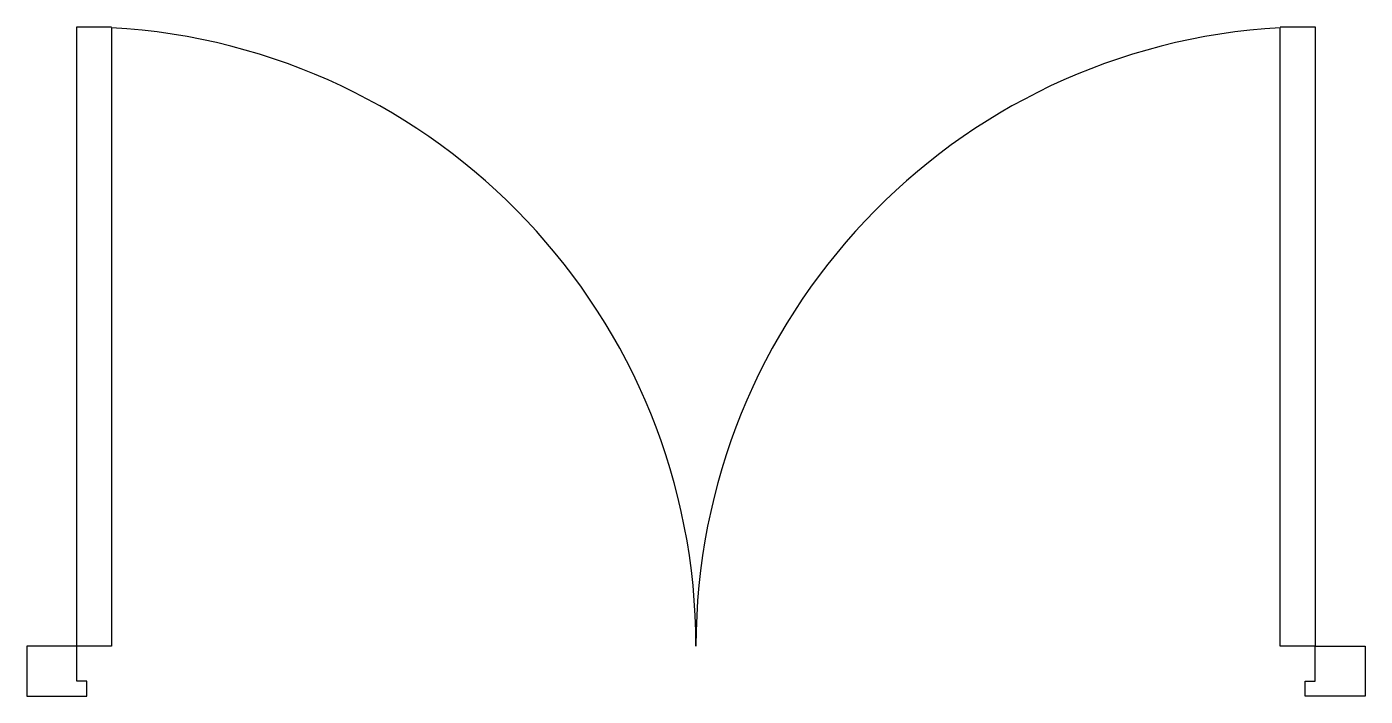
# Model space of a CAD drawing. Extents: x 48 to 49.34, y 5.56 to 6.23.
import ezdxf

# ---------------------------------------------------------------- set-up
doc = ezdxf.new("R2010")
doc.units = 0
doc.header["$LTSCALE"] = 0.5
doc.header["$MEASUREMENT"] = 0
doc.layers.get('0').update_dxf_attribs({"linetype": 'CONTINUOUS'})

# ---------------------------------------------------------------- blocks, each defined once
blk = doc.blocks.new('C-4')
blk.add_lwpolyline([(1.255, 0.67), (1.29, 0.67), (1.29, 0.05), (1.34, 0.05), (1.34, 0), (1.28, 0), (1.28, 0.015), (1.29, 0.015), (1.29, 0.05), (1.255, 0.05), (1.255, 0.669, 0.397766), (0.67, 0.05, 0.397766), (0.085, 0.669), (0.085, 0.05), (0.05, 0.05), (0, 0.05), (0, 0), (0.06, 0), (0.06, 0.015), (0.05, 0.015), (0.05, 0.05), (0.05, 0.67), (0.085, 0.67)], format="xyb")

msp = doc.modelspace()

# ---------------------------------------------------------------- block references
msp.add_blockref('C-4', (47.998, 5.5643))

doc.saveas('drawing.dxf')
